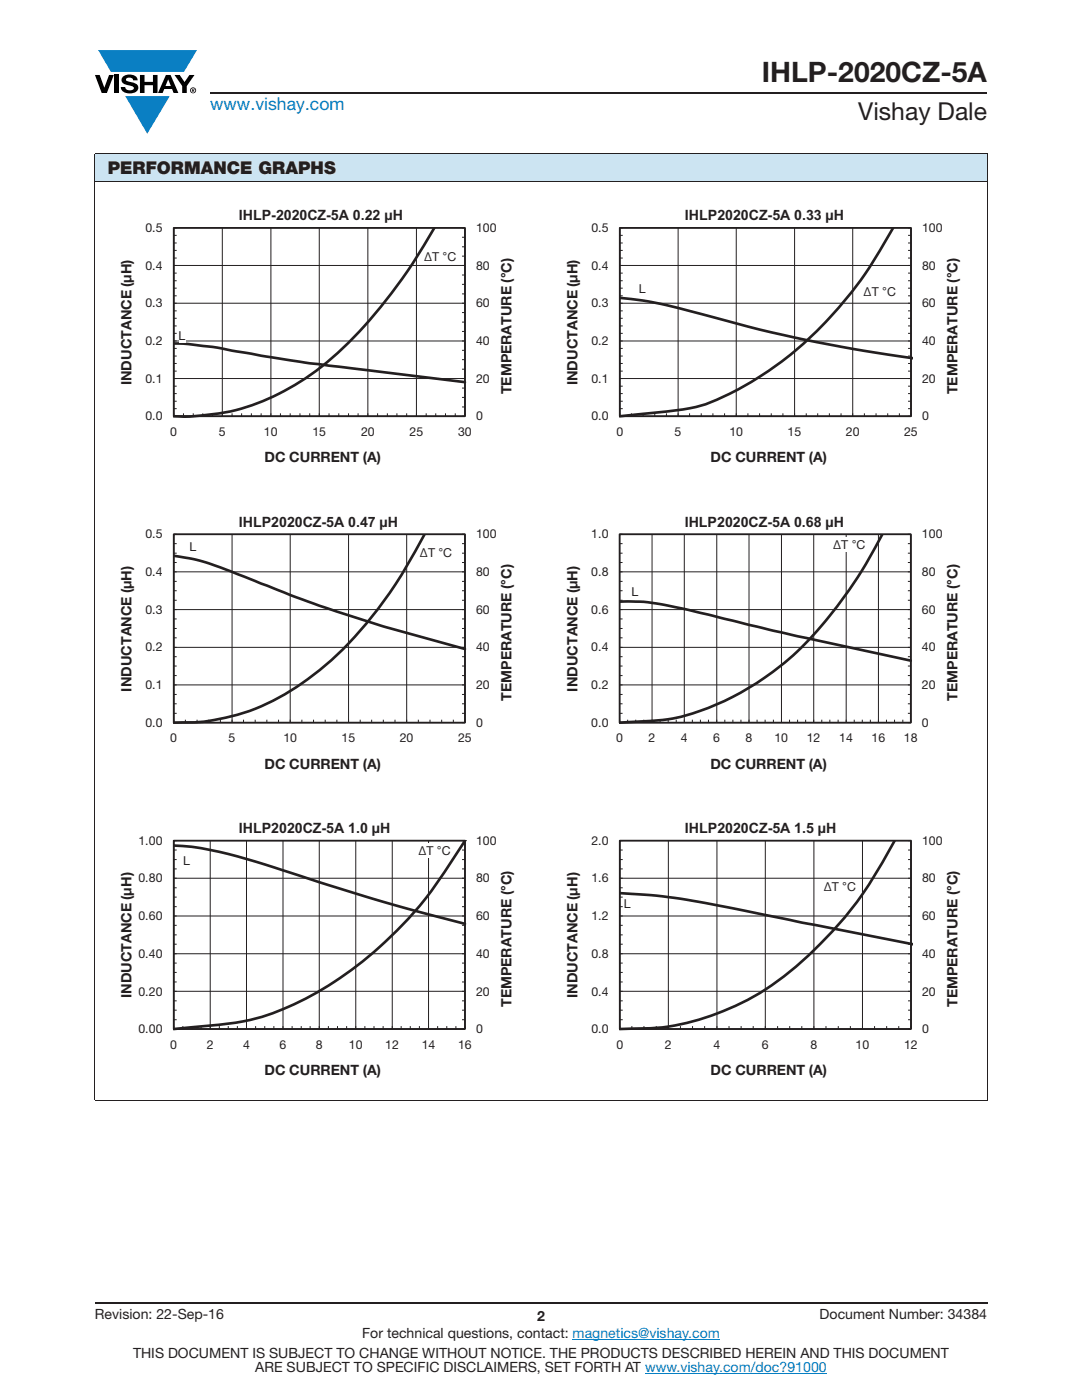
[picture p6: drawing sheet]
<svg xmlns="http://www.w3.org/2000/svg" width="216mm" height="279mm" viewBox="0 0 216 279" stroke-linecap="round" stroke-linejoin="round" font-family="sans-serif">
<defs><g id="words">
<text font-size="5.6" fill="#231f20" x="152" y="16.4">IHLP-2020CZ-5A</text>
<text font-size="4.9" fill="#231f20" x="171.3" y="24">Vishay Dale</text>
<text font-size="3.5" fill="#067fc3" x="42" y="21.9">www.vishay.com</text>
<text font-size="3.5" fill="#231f20" x="21.5" y="34.8">PERFORMANCE GRAPHS</text>
<g font-size="2.8" fill="#231f20">
<text x="47.7" y="44">IHLP-2020CZ-5A 0.22 μH</text>
<text x="136.7" y="44">IHLP2020CZ-5A 0.33 μH</text>
<text x="26.2" y="76.9" transform="rotate(-90 26.2 76.9)">INDUCTANCE (μH)</text>
<text x="115.2" y="76.9" transform="rotate(-90 115.2 76.9)">INDUCTANCE (μH)</text>
<text x="102.1" y="78.7" transform="rotate(-90 102.1 78.7)">TEMPERATURE (°C)</text>
<text x="191.1" y="78.7" transform="rotate(-90 191.1 78.7)">TEMPERATURE (°C)</text>
<text x="52.8" y="92.3">DC CURRENT (A)</text>
<text x="141.8" y="92.3">DC CURRENT (A)</text>
<text x="47.7" y="105.1">IHLP2020CZ-5A 0.47 μH</text>
<text x="136.6" y="105.1">IHLP2020CZ-5A 0.68 μH</text>
<text x="26.2" y="138" transform="rotate(-90 26.2 138)">INDUCTANCE (μH)</text>
<text x="102.1" y="139.8" transform="rotate(-90 102.1 139.8)">TEMPERATURE (°C)</text>
<text x="115.2" y="138" transform="rotate(-90 115.2 138)">INDUCTANCE (μH)</text>
<text x="191" y="139.8" transform="rotate(-90 191 139.8)">TEMPERATURE (°C)</text>
<text x="52.8" y="153.4">DC CURRENT (A)</text>
<text x="141.7" y="153.4">DC CURRENT (A)</text>
<text x="47.7" y="166.3">IHLP2020CZ-5A 1.0 μH</text>
<text x="136.7" y="166.3">IHLP2020CZ-5A 1.5 μH</text>
<text x="26.2" y="199.2" transform="rotate(-90 26.2 199.2)">INDUCTANCE (μH)</text>
<text x="102.1" y="201" transform="rotate(-90 102.1 201)">TEMPERATURE (°C)</text>
<text x="115.2" y="199.2" transform="rotate(-90 115.2 199.2)">INDUCTANCE (μH)</text>
<text x="191.1" y="201" transform="rotate(-90 191.1 201)">TEMPERATURE (°C)</text>
<text x="52.8" y="214.6">DC CURRENT (A)</text>
<text x="141.8" y="214.6">DC CURRENT (A)</text>
<text x="18.9" y="263.3">Revision: 22-Sep-16</text>
<text x="107.2" y="263.6">2</text>
<text x="163.6" y="263.3">Document Number: 34384</text>
<text x="72.3" y="267.1">For technical questions, contact: magnetics@vishay.com</text>
<text x="26.5" y="271">THIS DOCUMENT IS SUBJECT TO CHANGE WITHOUT NOTICE. THE PRODUCTS DESCRIBED HEREIN AND THIS DOCUMENT</text>
<text x="50.9" y="273.8">ARE SUBJECT TO SPECIFIC DISCLAIMERS, SET FORTH AT www.vishay.com/doc?91000</text>
</g>
<g font-size="2.5" fill="#231f20">
<text x="29" y="46.3">0.5</text>
<text x="95" y="46.3">100</text>
<text x="118" y="46.3">0.5</text>
<text x="184" y="46.3">100</text>
<text x="29" y="53.8">0.4</text>
<text x="84.6" y="52.2">ΔT °C</text>
<text x="95" y="53.8">80</text>
<text x="118" y="53.8">0.4</text>
<text x="184" y="53.8">80</text>
<text x="127.5" y="58.5">L</text>
<text x="172.3" y="59">ΔT °C</text>
<text x="29" y="61.3">0.3</text>
<text x="95" y="61.3">60</text>
<text x="118" y="61.3">0.3</text>
<text x="184" y="61.3">60</text>
<text x="29" y="68.9">0.2</text>
<text x="35.6" y="67.8">L</text>
<text x="95" y="68.9">40</text>
<text x="118" y="68.9">0.2</text>
<text x="184" y="68.9">40</text>
<text x="29" y="76.4">0.1</text>
<text x="95" y="76.4">20</text>
<text x="118" y="76.4">0.1</text>
<text x="184" y="76.4">20</text>
<text x="29" y="83.9">0.0</text>
<text x="95" y="83.9">0</text>
<text x="118" y="83.9">0.0</text>
<text x="184" y="83.9">0</text>
<text x="34" y="87">0</text>
<text x="43.7" y="87">5</text>
<text x="52.7" y="87">10</text>
<text x="62.3" y="87">15</text>
<text x="72" y="87">20</text>
<text x="81.7" y="87">25</text>
<text x="91.4" y="87">30</text>
<text x="123" y="87">0</text>
<text x="134.6" y="87">5</text>
<text x="145.5" y="87">10</text>
<text x="157.2" y="87">15</text>
<text x="168.8" y="87">20</text>
<text x="180.4" y="87">25</text>
<text x="29" y="107.5">0.5</text>
<text x="95" y="107.5">100</text>
<text x="118" y="107.5">1.0</text>
<text x="184" y="107.5">100</text>
<text x="37.8" y="110">L</text>
<text x="83.8" y="111.2">ΔT °C</text>
<text x="166.3" y="109.5">ΔT</text>
<text x="169.9" y="109.5">°C</text>
<text x="29" y="115">0.4</text>
<text x="95" y="115">80</text>
<text x="118" y="115">0.8</text>
<text x="126" y="119">L</text>
<text x="184" y="115">80</text>
<text x="29" y="122.5">0.3</text>
<text x="95" y="122.5">60</text>
<text x="118" y="122.5">0.6</text>
<text x="184" y="122.5">60</text>
<text x="29" y="130">0.2</text>
<text x="95" y="130">40</text>
<text x="118" y="130">0.4</text>
<text x="184" y="130">40</text>
<text x="29" y="137.5">0.1</text>
<text x="95" y="137.5">20</text>
<text x="118" y="137.5">0.2</text>
<text x="184" y="137.5">20</text>
<text x="29" y="145.1">0.0</text>
<text x="34" y="148.2">0</text>
<text x="45.6" y="148.2">5</text>
<text x="56.5" y="148.2">10</text>
<text x="68.2" y="148.2">15</text>
<text x="79.8" y="148.2">20</text>
<text x="91.4" y="148.2">25</text>
<text x="95" y="145">0</text>
<text x="118" y="145.1">0.0</text>
<text x="122.9" y="148.2">0</text>
<text x="129.4" y="148.2">2</text>
<text x="135.9" y="148.2">4</text>
<text x="142.3" y="148.2">6</text>
<text x="148.8" y="148.2">8</text>
<text x="154.5" y="148.2">10</text>
<text x="161" y="148.2">12</text>
<text x="167.5" y="148.2">14</text>
<text x="173.9" y="148.2">16</text>
<text x="180.4" y="148.2">18</text>
<text x="184" y="145">0</text>
<text x="27.6" y="168.6">1.00</text>
<text x="36.5" y="172.6">L</text>
<text x="83.5" y="170.7">ΔT °C</text>
<text x="95" y="168.6">100</text>
<text x="118" y="168.6">2.0</text>
<text x="184" y="168.6">100</text>
<text x="27.6" y="176.1">0.80</text>
<text x="95" y="176.1">80</text>
<text x="118" y="176.1">1.6</text>
<text x="164.4" y="177.8">ΔT °C</text>
<text x="184" y="176.1">80</text>
<text x="27.6" y="183.6">0.60</text>
<text x="95" y="183.6">60</text>
<text x="118" y="183.6">1.2</text>
<text x="124.4" y="181.3">L</text>
<text x="184" y="183.6">60</text>
<text x="27.6" y="191.2">0.40</text>
<text x="95" y="191.2">40</text>
<text x="118" y="191.2">0.8</text>
<text x="184" y="191.2">40</text>
<text x="27.6" y="198.7">0.20</text>
<text x="95" y="198.7">20</text>
<text x="118" y="198.7">0.4</text>
<text x="184" y="198.7">20</text>
<text x="27.6" y="206.2">0.00</text>
<text x="34" y="209.3">0</text>
<text x="41.2" y="209.3">2</text>
<text x="48.5" y="209.3">4</text>
<text x="55.8" y="209.3">6</text>
<text x="63" y="209.3">8</text>
<text x="69.6" y="209.3">10</text>
<text x="76.9" y="209.3">12</text>
<text x="84.1" y="209.3">14</text>
<text x="91.4" y="209.3">16</text>
<text x="95" y="206.2">0</text>
<text x="118" y="206.2">0.0</text>
<text x="123" y="209.3">0</text>
<text x="132.7" y="209.3">2</text>
<text x="142.4" y="209.3">4</text>
<text x="152" y="209.3">6</text>
<text x="161.7" y="209.3">8</text>
<text x="170.7" y="209.3">10</text>
<text x="180.4" y="209.3">12</text>
<text x="184" y="206.2">0</text>
</g>
</g></defs>
<g fill="#0a7fc3">
<path d="M19.6 10h19.7l-2.6 4.3h-1.1h-13.5z"/>
<path d="M25 19.2h8.9l-4.5 7.5z"/>
</g>
<g fill="#000">
<path d="M18.9 15h1l.9 2.5 1-2.5h.9l-1.4 3.6h-1zM22.9 15h.9v3.6h-.9zM24.6 15.3a2.1 2.1 0 0 1 2.8 .3l.1 .4h-.9a.79 .79 0 0 0-.7-.5 .79 .79 0 0 0-.8 .4l.3 .3 1 .2a1.08 1.08 0 0 1 1.2 1 1.08 1.08 0 0 1-1.1 1.2 1.73 1.73 0 0 1-2.4-1.2h.9a.96 .96 0 0 0 .8 .6 .96 .96 0 0 0 .9-.4 1.31 1.31 0 0 0-1.2-.6 1.03 1.03 0 0 1-1.1-.6 1.03 1.03 0 0 1 .2-1.1zM27.9 15h.9v1.3h1.7v-1.3h.9v3.6h-.9v-1.6h-1.7v1.6h-.9zM34.8 15h1.1l.9 1.4 1-1.4h1l-1.5 2.2v1.4h-.9v-1.4z"/>
<path d="M33.6 15.9l.5 1.3h-1.1zM33.1 15l-1.6 3.6h1l.3-.8h1.5l.3 .8h1l-1.6-3.6z"/>
<path d="M38.4 17.8h.2v.2h-.2zM38.3 17.7v.7h.1v-.3l.4 .3-.2-.3 .2-.2-.1-.2z"/>
<path d="M38.1 18a.46 .46 0 0 1 .9 0 .46 .46 0 0 1-.9 0zM37.9 18a.6 .6 0 0 0 1.2 0 .6 .6 0 0 0-1.2 0z"/>
</g>
<path d="M42 18.6h155M18.9 260h178.1" fill="none" stroke="#231f20" stroke-width=".36"/>
<path d="M114.3 267.3h29.3M128.7 274h36.3" fill="none" stroke="#067fc3" stroke-width=".2"/>
<path d="M18.9 30.7h178.1v5.5h-178.1z" fill="#cce4f2"/>
<path d="M18.9 30.7h178.1M18.9 36.2h178.1M18.9 30.8v188.7M197 30.8v188.7M18.9 219.6h178.1" fill="none" stroke="#231f20" stroke-width=".2"/>
<path d="M23.9 41.5h79.2v51.4h-79.2z" fill="#fff"/>
<g fill="none" stroke="#231f20" stroke-width=".2">
<path d="M34.7 45.5h58.1v37.6h-58.1zM34.7 59h.6M34.7 57.5h.6M34.7 56h.6M34.7 54.5h.6M34.7 51.5h.6M34.7 50h.6M34.7 48.5h.6M34.7 47h.6M44.4 45.5v37.6M54.1 45.5v37.6M63.7 45.5v37.6"/>
<path d="M73.4 45.5v37.6M83.1 45.5v37.6M92.2 58.7h.6M92.2 56.7h.6M92.2 54.9h.6M92.2 51.1h.6M92.2 49.3h.6M92.2 47.4h.6M92.8 53h-58.1M34.7 78.6h.6M34.7 77.1h.6M34.7 74.1h.6"/>
<path d="M34.7 72.5h.6M34.7 71.1h.6M34.7 69.5h.6M34.7 66.5h.6M34.7 65h.6M34.7 63.5h.6M34.7 62h.6M92.2 79.3h.6M92.2 77.4h.6M92.2 73.7h.6M92.2 71.8h.6M92.2 69.9h.6"/>
<path d="M92.2 66.1h.6M92.2 64.3h.6M92.2 62.4h.6M92.8 75.5h-58.1M92.8 68.1h-58.1M92.8 60.5h-58.1M34.7 81.6h.6M34.7 80.1h.6M36.6 82.5v.6M38.6 82.5v.6M40.5 82.5v.6M42.4 82.5v.6"/>
<path d="M46.3 82.5v.6M48.2 82.5v.6M50.2 82.5v.6M52.1 82.5v.6M56 82.5v.6M57.9 82.5v.6M59.9 82.5v.6M61.8 82.5v.6M65.7 82.5v.6M67.6 82.5v.6M69.5 82.5v.6M71.5 82.5v.6"/>
<path d="M75.3 82.5v.6M77.3 82.5v.6M79.2 82.5v.6M81.1 82.5v.6M85 82.5v.6M86.9 82.5v.6M88.9 82.5v.6M90.8 82.5v.6M92.2 81.2h.6"/>
</g>
<path d="M34.7 45.5h58.1v37.6h-58.1z" fill="none" stroke="#231f20" stroke-width=".35"/>
<path d="M86.7 45.4a99.6 99.6 0 0 1-21.7 27.1 43.8 43.8 0 0 1-29.2 10.6h-1.1M34.7 68.6h2.3l5.4 .6 9.7 1.8 9.7 1.5 31 3.8" fill="none" stroke="#231f20" stroke-width=".53"/>
<g fill="#fff">
<path d="M35.6 65.5h1.4v2.9h-1.4z"/>
<path d="M84.6 49.8h6.5v2.9h-6.5z"/>
<path d="M112.9 41.5h79.2v51.4h-79.2z"/>
</g>
<g fill="none" stroke="#231f20" stroke-width=".2">
<path d="M123.7 45.5h58.1v37.6h-58.1zM123.7 59h.6M123.7 57.5h.6M123.7 56h.6M123.7 54.5h.6M123.7 51.5h.6M123.7 50h.6M123.7 48.5h.6M123.7 47h.6M135.3 45.5v37.6M146.9 45.5v37.6M158.6 45.5v37.6"/>
<path d="M170.2 45.5v37.6M181.2 59h.6M181.2 57.5h.6M181.2 56h.6M181.2 54.5h.6M181.2 51.5h.6M181.2 50h.6M181.2 48.5h.6M181.2 47h.6M181.8 53h-58.1M123.7 78.6h.6M123.7 77.1h.6"/>
<path d="M123.7 74.1h.6M123.7 72.5h.6M123.7 71.1h.6M123.7 69.5h.6M123.7 66.5h.6M123.7 65h.6M123.7 63.5h.6M123.7 62h.6M181.2 78.6h.6M181.2 77.1h.6M181.2 74.1h.6M181.2 72.5h.6"/>
<path d="M181.2 71.1h.6M181.2 69.5h.6M181.2 66.5h.6M181.2 65h.6M181.2 63.5h.6M181.2 62h.6M181.8 75.5h-58.1M181.8 68.1h-58.1M181.8 60.5h-58.1M123.7 81.6h.6M123.7 80.1h.6M126 82.5v.6"/>
<path d="M128.3 82.5v.6M130.7 82.5v.6M133 82.5v.6M137.6 82.5v.6M139.9 82.5v.6M142.3 82.5v.6M144.6 82.5v.6M149.2 82.5v.6M151.6 82.5v.6M153.9 82.5v.6M156.2 82.5v.6M160.9 82.5v.6"/>
<path d="M163.2 82.5v.6M165.5 82.5v.6M167.8 82.5v.6M172.5 82.5v.6M174.8 82.5v.6M177.1 82.5v.6M179.5 82.5v.6M181.2 81.6h.6M181.2 80.1h.6"/>
</g>
<path d="M123.7 45.5h58.1v37.6h-58.1z" fill="none" stroke="#231f20" stroke-width=".35"/>
<path d="M123.7 59.4a97 97 0 0 1 18.6 3.9l9.3 2.5 9.3 2.1 9.9 1.8 11.3 1.8M178.3 45.4a81.1 81.1 0 0 1-23.6 27.7 56.6 56.6 0 0 1-15 7.9 136.2 136.2 0 0 1-16 2.1" fill="none" stroke="#231f20" stroke-width=".53"/>
<g fill="#fff">
<path d="M127.5 56.2h1.3v2.9h-1.3z"/>
<path d="M172.3 56.6h6.6v3h-6.6z"/>
<path d="M23.9 102.7h79.2v51.4h-79.2z"/>
</g>
<g fill="none" stroke="#231f20" stroke-width=".2">
<path d="M34.7 106.6h58.1v37.6h-58.1zM34.7 119.8h.6M34.7 117.9h.6M34.7 116h.6M34.7 112.3h.6M34.7 110.4h.6M34.7 108.5h.6M46.3 106.6v37.6M57.9 106.6v37.6M69.5 106.6v37.6M81.1 106.6v37.6M92.2 119.8h.6"/>
<path d="M92.2 117.9h.6M92.2 116h.6M92.2 112.3h.6M92.2 110.4h.6M92.2 108.5h.6M92.8 114.1h-58.1M34.7 138.6h.6M34.7 134.8h.6M34.7 132.9h.6M34.7 131.1h.6M34.7 127.3h.6M34.7 125.4h.6"/>
<path d="M34.7 123.5h.6M92.2 138.6h.6M92.2 134.8h.6M92.2 132.9h.6M92.2 131.1h.6M92.2 127.3h.6M92.2 125.4h.6M92.2 123.5h.6M92.8 136.7h-58.1M92.8 129.2h-58.1M92.8 121.7h-58.1M34.7 142.4h.6"/>
<path d="M34.7 140.5h.6M37 143.6v.6M39.3 143.6v.6M41.6 143.6v.6M44 143.6v.6M48.6 143.6v.6M50.9 143.6v.6M53.2 143.6v.6M55.6 143.6v.6M60.2 143.6v.6M62.6 143.6v.6M64.9 143.6v.6"/>
<path d="M67.2 143.6v.6M71.9 143.6v.6M74.2 143.6v.6M76.5 143.6v.6M78.8 143.6v.6M83.5 143.6v.6M85.8 143.6v.6M88.1 143.6v.6M90.5 143.6v.6M92.2 142.4h.6M92.2 140.5h.6"/>
</g>
<path d="M34.7 106.6h58.1v37.6h-58.1z" fill="none" stroke="#231f20" stroke-width=".35"/>
<path d="M34.7 110.9l3.7 .6 3 .8 4.9 1.8 12.2 4.9 8.7 3 9.3 3 16.3 4.5M84.8 106.5a89.5 89.5 0 0 1-17.7 24.4 47.8 47.8 0 0 1-21.9 12.3 36.2 36.2 0 0 1-10.5 1" fill="none" stroke="#231f20" stroke-width=".53"/>
<g fill="#fff">
<path d="M37.8 107.6h1.4v2.9h-1.4z"/>
<path d="M83.8 108.8h6.5v2.9h-6.5z"/>
<path d="M112.8 102.7h79.4v51.4h-79.4z"/>
</g>
<g fill="none" stroke="#231f20" stroke-width=".2">
<path d="M123.6 106.6h58.1v37.6h-58.1zM123.6 114.1h58.1M123.6 119.8h.6M123.6 117.9h.6M123.6 116h.6M123.6 112.3h.6M123.6 110.4h.6M123.6 108.5h.6M130.1 106.6v37.6M136.5 106.6v37.6M143 106.6v37.6M149.5 106.6v37.6"/>
<path d="M155.9 106.6v37.6M162.4 106.6v37.6M168.8 106.6v37.6M175.3 106.6v37.6M181.2 119.8h.5M181.2 117.9h.5M181.2 116h.5M181.2 112.3h.5M181.2 110.4h.5M181.2 108.5h.5M123.6 136.7h58.1M123.6 129.2h58.1"/>
<path d="M123.6 121.7h58.1M123.6 138.6h.6M123.6 134.8h.6M123.6 132.9h.6M123.6 131.1h.6M123.6 127.3h.6M123.6 125.4h.6M123.6 123.5h.6M181.2 138.6h.5M181.2 134.8h.5M181.2 132.9h.5M181.2 131.1h.5"/>
<path d="M181.2 127.3h.5M181.2 125.4h.5M181.2 123.5h.5M123.6 142.4h.6M123.6 140.5h.6M125.2 143.6v.6M126.8 143.6v.6M128.5 143.6v.6M131.7 143.6v.6M133.3 143.6v.6M134.9 143.6v.6M138.2 143.6v.6"/>
<path d="M139.8 143.6v.6M141.4 143.6v.6M144.6 143.6v.6M146.2 143.6v.6M147.8 143.6v.6M151.1 143.6v.6M152.7 143.6v.6M154.3 143.6v.6M157.5 143.6v.6M159.1 143.6v.6M160.8 143.6v.6M164 143.6v.6"/>
<path d="M165.6 143.6v.6M167.2 143.6v.6M170.5 143.6v.6M172.1 143.6v.6M173.7 143.6v.6M176.9 143.6v.6M178.5 143.6v.6M180.1 143.6v.6M181.2 142.4h.5M181.2 140.5h.5"/>
</g>
<path d="M123.6 106.6h58.1v37.6h-58.1z" fill="none" stroke="#231f20" stroke-width=".35"/>
<path d="M176.1 106.5a86.1 86.1 0 0 1-19.2 25.5 53.4 53.4 0 0 1-22.7 11.4l-3.6 .4-7 .4M123.6 120.1l.8-.1a52.8 52.8 0 0 1 15 2.2l19.3 4.7 23 4.9" fill="none" stroke="#231f20" stroke-width=".53"/>
<g fill="#fff">
<path d="M126 116.6h1.4v2.9h-1.4z"/>
<path d="M166.3 107.2h6.5v2.9h-6.5z"/>
<path d="M23.9 163.8h83.1v51.4h-83.1z"/>
</g>
<g fill="none" stroke="#231f20" stroke-width=".2">
<path d="M34.7 167.8h58.1v37.6h-58.1zM34.7 179h.6M34.7 177.2h.6M34.7 173.4h.6M34.7 171.5h.6M34.7 169.6h.6M41.9 167.8v37.6M49.2 167.8v37.6M56.5 167.8v37.6M63.7 167.8v37.6M71 167.8v37.6M78.3 167.8v37.6"/>
<path d="M85.5 167.8v37.6M92.2 179h.6M92.2 177.2h.6M92.2 173.4h.6M92.2 171.5h.6M92.2 169.6h.6M92.8 175.3h-58.1M34.7 199.7h.6M34.7 196h.6M34.7 194.1h.6M34.7 192.2h.6M34.7 188.4h.6"/>
<path d="M34.7 186.6h.6M34.7 184.7h.6M34.7 180.9h.6M92.2 199.7h.6M92.2 196h.6M92.2 194.1h.6M92.2 192.2h.6M92.2 188.4h.6M92.2 186.6h.6M92.2 184.7h.6M92.2 180.9h.6M92.8 197.8h-58.1"/>
<path d="M92.8 190.3h-58.1M92.8 182.8h-58.1M34.7 203.5h.6M34.7 201.6h.6M36.5 204.8v.6M38.3 204.8v.6M40.1 204.8v.6M43.8 204.8v.6M45.5 204.8v.6M47.4 204.8v.6M51 204.8v.6M52.8 204.8v.6"/>
<path d="M54.6 204.8v.6M58.3 204.8v.6M60.1 204.8v.6M61.9 204.8v.6M65.5 204.8v.6M67.3 204.8v.6M69.2 204.8v.6M72.8 204.8v.6M74.6 204.8v.6M76.4 204.8v.6M80 204.8v.6M81.9 204.8v.6"/>
<path d="M83.7 204.8v.6M87.3 204.8v.6M89.1 204.8v.6M91 204.8v.6M92.2 203.5h.6M92.2 201.6h.6"/>
</g>
<path d="M34.7 167.8h58.1v37.6h-58.1z" fill="none" stroke="#231f20" stroke-width=".35"/>
<path d="M34.7 168.7a67 67 0 0 1 16.9 3.4l23 7.3 18.2 5M92.8 167.7a99.5 99.5 0 0 1-12.9 17.3 68.3 68.3 0 0 1-28.3 18.1 93.8 93.8 0 0 1-15.8 2.1l-1.1 .2" fill="none" stroke="#231f20" stroke-width=".53"/>
<g fill="#fff">
<path d="M36.5 170.2h1.4v2.9h-1.4z"/>
<path d="M83.5 168.3h6.5v2.9h-6.5z"/>
<path d="M112.9 163.8h79.2v51.4h-79.2z"/>
</g>
<g fill="none" stroke="#231f20" stroke-width=".2">
<path d="M123.7 167.8h58.1v37.6h-58.1zM123.7 179h.6M123.7 177.2h.6M123.7 173.4h.6M123.7 171.5h.6M123.7 169.6h.6M133.4 167.8v37.6M143.1 167.8v37.6M152.7 167.8v37.6M162.4 167.8v37.6M172.1 167.8v37.6M181.2 179h.6"/>
<path d="M181.2 177.2h.6M181.2 173.4h.6M181.2 171.5h.6M181.2 169.6h.6M181.8 175.3h-58.1M123.7 199.7h.6M123.7 196h.6M123.7 194.1h.6M123.7 192.2h.6M123.7 188.4h.6M123.7 186.6h.6M123.7 184.7h.6"/>
<path d="M123.7 180.9h.6M181.2 199.7h.6M181.2 196h.6M181.2 194.1h.6M181.2 192.2h.6M181.2 188.4h.6M181.2 186.6h.6M181.2 184.7h.6M181.2 180.9h.6M181.8 197.8h-58.1M181.8 190.3h-58.1M181.8 182.8h-58.1"/>
<path d="M123.7 203.5h.6M123.7 201.6h.6M126.1 204.8v.6M128.5 204.8v.6M130.9 204.8v.6M135.8 204.8v.6M138.2 204.8v.6M140.6 204.8v.6M145.5 204.8v.6M147.9 204.8v.6M150.3 204.8v.6M155.2 204.8v.6"/>
<path d="M157.6 204.8v.6M160 204.8v.6M164.8 204.8v.6M167.3 204.8v.6M169.7 204.8v.6M174.5 204.8v.6M176.9 204.8v.6M179.3 204.8v.6M181.2 203.5h.6M181.2 201.6h.6"/>
</g>
<path d="M123.7 167.8h58.1v37.6h-58.1z" fill="none" stroke="#231f20" stroke-width=".35"/>
<path d="M123.7 178.2l7.7 .6 8.3 1.2 42.4 8.4M178.6 167.7a82 82 0 0 1-12.9 18.6 59.2 59.2 0 0 1-20.7 15.2 45.8 45.8 0 0 1-20.4 3.8l-.9 .1" fill="none" stroke="#231f20" stroke-width=".53"/>
<g fill="#fff">
<path d="M124.4 178.9h1.4v3h-1.4z"/>
<path d="M164.4 175.4h6.5v2.9h-6.5z"/>
</g>
<use href="#words"/>
</svg>
